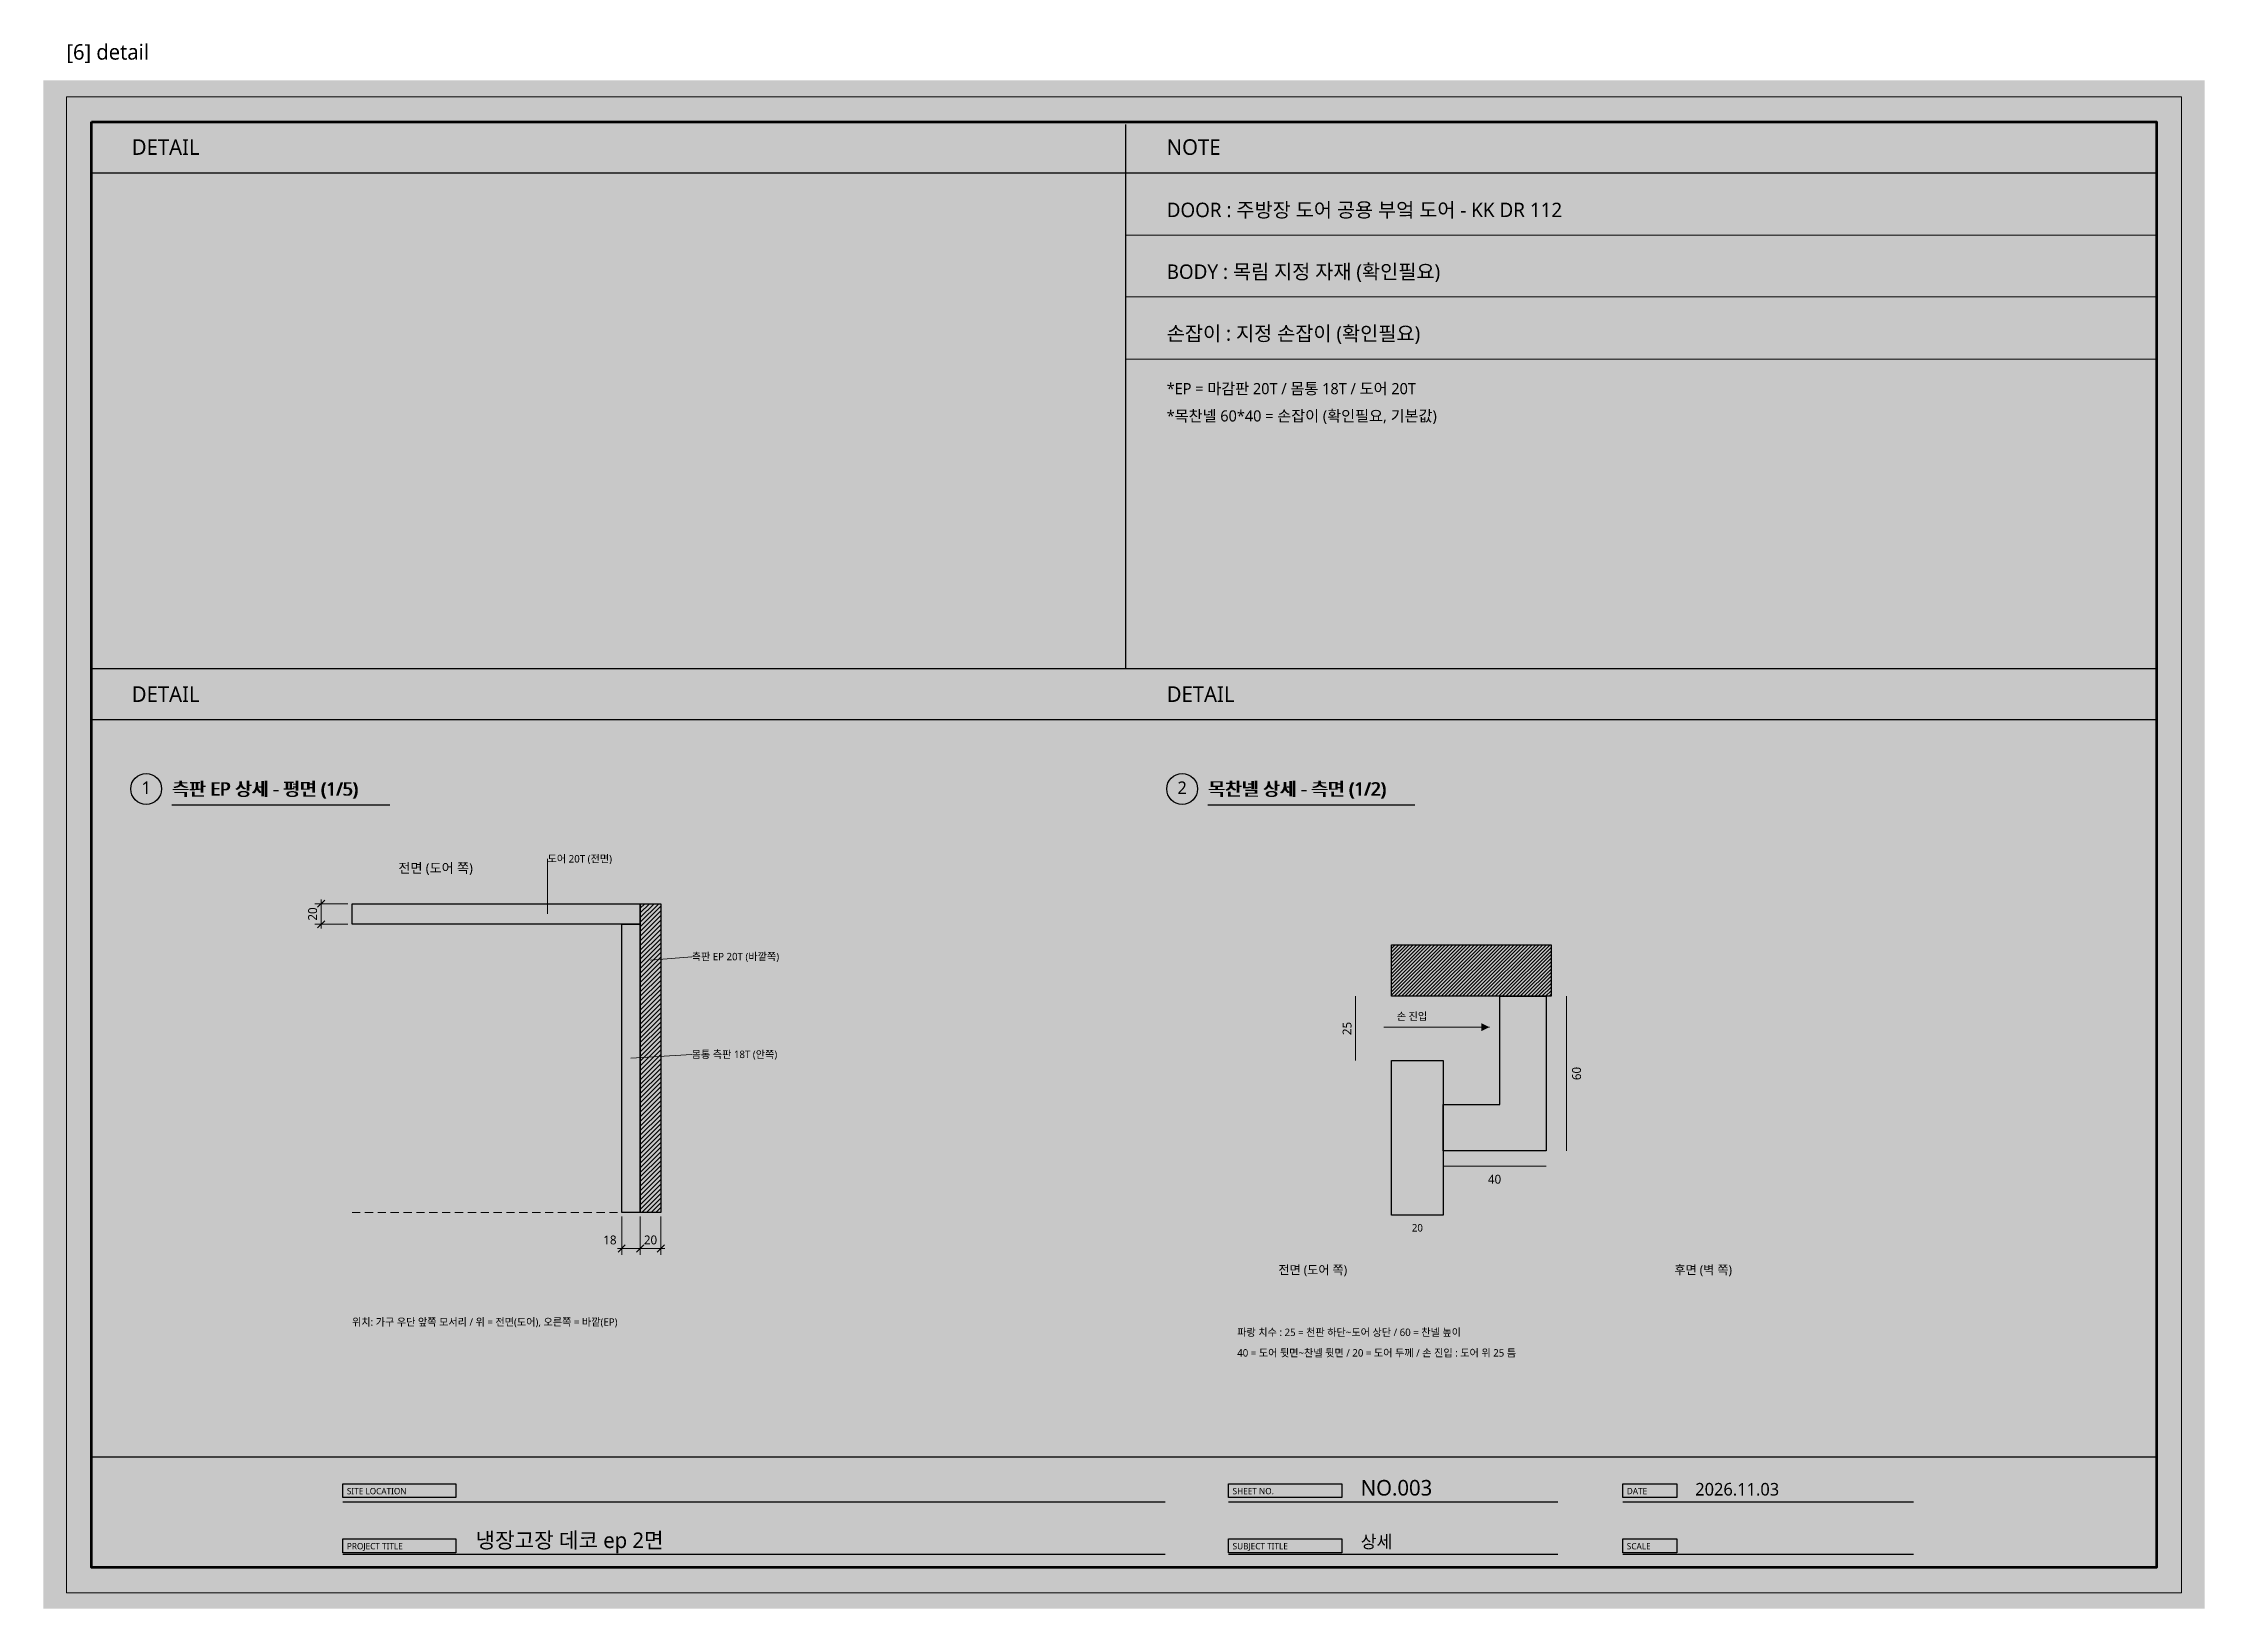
# Model space of a CAD drawing. Header units: millimetres. Extents: x 0 to 3420, y 0 to 304.
# Drawn here: x 2500 to 2920, y 0 to 304.2 of the extents above; entities that cross this region are included whole.
import ezdxf
from ezdxf.enums import TextEntityAlignment as Align

# ---------------------------------------------------------------- set-up
doc = ezdxf.new("R2010")
doc.units = ezdxf.units.MM
for name, color, linetype, lineweight, true_color in [('BG', 7, 'Continuous', 0, 0xffffff), ('DIM', 7, 'Continuous', 13, 0x969696), ('FRAME', 7, 'Continuous', 100, 0x000000), ('NOTE_BLUE', 7, 'Continuous', 9, 0x0000ff), ('NOTE_RED', 7, 'Continuous', 25, 0xde0038), ('OUTLINE', 7, 'Continuous', 25, 0x000000), ('SHEET_FRAME_INFO', 7, 'Continuous', 0, 0x5a5a5a), ('TEXT', 7, 'Continuous', 13, 0x000000), ('THIN', 7, 'Continuous', 5, 0x6e6e6e)]:
    doc.layers.add(name, color=color, linetype=linetype, lineweight=lineweight, true_color=true_color)
doc.styles.add('MALGUN', font='malgun.ttf')

msp = doc.modelspace()

# ---------------------------------------------------------------- linework, layer by layer
at = {"layer": 'BG', "lineweight": 0, "true_color": 0xffffff}
msp.add_solid([(2500, 0), (2920, 0), (2500, 297), (2920, 297)], dxfattribs=at)
at = {"layer": 'DIM', "lineweight": 13, "true_color": 0x969696}
for p, q in [((2559.2, 137), (2552.8, 137)), ((2554, 137.8), (2554, 132.2)), ((2559.2, 133), (2552.8, 133)), ((2612.4, 76.2), (2612.4, 68.8)), ((2616, 76.2), (2616, 68.8)), ((2620, 76.2), (2620, 68.8)), ((2611.6, 70), (2620.8, 70))]:
    msp.add_line(p, q, dxfattribs=at)
at = {"layer": 'DIM', "lineweight": 13, "true_color": 0x5a5a5a}
for p, q in [((2553.3, 136.3), (2554.7, 137.7)), ((2553.3, 132.3), (2554.7, 133.7)), ((2611.7, 69.3), (2613.1, 70.7)), ((2615.3, 69.3), (2616.7, 70.7)), ((2619.3, 69.3), (2620.7, 70.7))]:
    msp.add_line(p, q, dxfattribs=at)
at = {"layer": 'FRAME', "lineweight": 25, "true_color": 0x000000}
for p, q in [((2710.3, 288.4), (2710.3, 182.7)), ((2509.4, 279), (2910.6, 279)), ((2509.4, 182.7), (2910.6, 182.7)), ((2509.4, 172.8), (2910.6, 172.8)), ((2525, 156.2), (2567.336, 156.2)), ((2726.3, 156.2), (2766.512, 156.2)), ((2509.4, 29.5), (2910.6, 29.5))]:
    msp.add_line(p, q, dxfattribs=at)
at = {"layer": 'FRAME', "lineweight": 13, "true_color": 0x000000}
for p, q in [((2710.3, 266.9), (2910.6, 266.9)), ((2710.3, 254.9), (2910.6, 254.9)), ((2710.3, 242.8), (2910.6, 242.8))]:
    msp.add_line(p, q, dxfattribs=at)
msp.add_lwpolyline([(2504.5, 293.8), (2915.5, 293.8), (2915.5, 3.1), (2504.5, 3.1)], close=True, dxfattribs=at)
at = {"layer": 'FRAME', "lineweight": 100, "true_color": 0x000000}
msp.add_lwpolyline([(2509.4, 288.9), (2910.6, 288.9), (2910.6, 8), (2509.4, 8)], close=True, dxfattribs=at)
at = {"layer": 'FRAME', "lineweight": 0, "true_color": 0x555555}
for points in [[(2558.2, 24.3), (2580.2, 24.3), (2558.2, 21.6), (2580.2, 21.6)], [(2730.3, 24.3), (2752.3, 24.3), (2730.3, 21.6), (2752.3, 21.6)], [(2806.9, 24.3), (2817.4, 24.3), (2806.9, 21.6), (2817.4, 21.6)], [(2558.2, 13.6), (2580.2, 13.6), (2558.2, 10.9), (2580.2, 10.9)], [(2730.3, 13.6), (2752.3, 13.6), (2730.3, 10.9), (2752.3, 10.9)], [(2806.9, 13.6), (2817.4, 13.6), (2806.9, 10.9), (2817.4, 10.9)]]:
    msp.add_solid(points, dxfattribs=at)
at = {"layer": 'NOTE_BLUE', "lineweight": 9, "true_color": 0x0000ff}
for p, q in [((2598, 145.7), (2598, 135)), ((2626, 126.7), (2618, 126)), ((2755, 119), (2755, 106.5)), ((2796, 119), (2796, 89)), ((2760.5, 113), (2781, 113)), ((2626, 107.7), (2614.2, 107)), ((2772, 86), (2792, 86))]:
    msp.add_line(p, q, dxfattribs=at)
at = {"layer": 'OUTLINE', "lineweight": 25, "true_color": 0x000000}
for p, q in [((2558.2, 20.8), (2718, 20.8)), ((2730.3, 20.8), (2794.3, 20.8)), ((2806.9, 20.8), (2863.4, 20.8)), ((2558.2, 10.6), (2718, 10.6)), ((2730.3, 10.6), (2794.3, 10.6)), ((2806.9, 10.6), (2863.4, 10.6))]:
    msp.add_line(p, q, dxfattribs=at)
for points in [[(2560, 137), (2616, 137), (2616, 133), (2560, 133)], [(2616, 137), (2620, 137), (2620, 77), (2616, 77)], [(2612.4, 133), (2616, 133), (2616, 77), (2612.4, 77)], [(2762, 129), (2793, 129), (2793, 119), (2762, 119)], [(2783, 119), (2792, 119), (2792, 89), (2772, 89), (2772, 98), (2783, 98)], [(2762, 106.5), (2772, 106.5), (2772, 76.5), (2762, 76.5)], [(2558.2, 24.3), (2580.2, 24.3), (2580.2, 21.6), (2558.2, 21.6)], [(2730.3, 24.3), (2752.3, 24.3), (2752.3, 21.6), (2730.3, 21.6)], [(2806.9, 24.3), (2817.4, 24.3), (2817.4, 21.6), (2806.9, 21.6)], [(2558.2, 13.6), (2580.2, 13.6), (2580.2, 10.9), (2558.2, 10.9)], [(2730.3, 13.6), (2752.3, 13.6), (2752.3, 10.9), (2730.3, 10.9)], [(2806.9, 13.6), (2817.4, 13.6), (2817.4, 10.9), (2806.9, 10.9)]]:
    msp.add_lwpolyline(points, close=True, dxfattribs=at)
for centre in [(2520, 159.3), (2721.3, 159.3)]:
    msp.add_circle(centre, 3, dxfattribs=at)
at = {"layer": 'OUTLINE', "lineweight": 0, "true_color": 0x000000}
for points in [[(2565.7, 140), (2565, 150), (2562.9, 145.5)], [(2565.7, 140), (2567.1, 145.5), (2565, 150)], [(2565.7, 140), (2562.9, 145.5), (2564.3, 145.5)], [(2565.7, 140), (2564.3, 145.5), (2564.3, 140)], [(2565.7, 140), (2565.7, 145.5), (2567.1, 145.5)]]:
    msp.add_solid(points, dxfattribs=at)
at = {"layer": 'OUTLINE', "lineweight": 0, "true_color": 0xe1e1e1}
for points in [[(2568, 145.34), (2586.614, 145.34), (2568, 142.09), (2586.614, 142.09)], [(2739, 67.16), (2756.336, 67.16), (2739, 64.16), (2756.336, 64.16)], [(2815.944, 67.16), (2831, 67.16), (2815.944, 64.16), (2831, 64.16)]]:
    msp.add_solid(points, dxfattribs=at)
at = {"layer": 'OUTLINE', "lineweight": 0, "true_color": 0x0000ff}
msp.add_solid([(2781, 113), (2779.4, 113.8), (2779.4, 112.2)], dxfattribs=at)
at = {"layer": 'THIN', "lineweight": 5, "true_color": 0xa5a5a5}
for p, q in [((2616, 136.1), (2616.9, 137)), ((2616, 135.2), (2617.8, 137)), ((2616, 134.3), (2618.7, 137)), ((2616, 133.4), (2619.6, 137)), ((2616, 132.5), (2620, 136.5)), ((2616, 131.6), (2620, 135.6)), ((2616, 130.7), (2620, 134.7)), ((2616, 129.8), (2620, 133.8)), ((2616, 128.9), (2620, 132.9)), ((2616, 128), (2620, 132)), ((2616, 127.1), (2620, 131.1)), ((2616, 126.2), (2620, 130.2)), ((2616, 125.3), (2620, 129.3)), ((2616, 124.4), (2620, 128.4)), ((2616, 123.5), (2620, 127.5)), ((2616, 122.6), (2620, 126.6)), ((2762, 128.3), (2762.7, 129)), ((2762, 127.6), (2763.4, 129)), ((2762, 126.9), (2764.1, 129)), ((2762, 126.2), (2764.8, 129)), ((2762, 125.5), (2765.5, 129)), ((2762, 124.8), (2766.2, 129)), ((2762, 124.1), (2766.9, 129)), ((2762, 123.4), (2767.6, 129)), ((2762, 122.7), (2768.3, 129)), ((2762, 122), (2769, 129)), ((2762, 121.3), (2769.7, 129)), ((2762, 120.6), (2770.4, 129)), ((2762, 119.9), (2771.1, 129)), ((2762, 119.2), (2771.8, 129)), ((2762.5, 119), (2772.5, 129)), ((2763.2, 119), (2773.2, 129)), ((2763.9, 119), (2773.9, 129)), ((2764.6, 119), (2774.6, 129)), ((2765.3, 119), (2775.3, 129)), ((2766, 119), (2776, 129)), ((2766.7, 119), (2776.7, 129)), ((2767.4, 119), (2777.4, 129)), ((2768.1, 119), (2778.1, 129)), ((2768.8, 119), (2778.8, 129)), ((2769.5, 119), (2779.5, 129)), ((2770.2, 119), (2780.2, 129)), ((2770.9, 119), (2780.9, 129)), ((2771.6, 119), (2781.6, 129)), ((2772.3, 119), (2782.3, 129)), ((2773, 119), (2783, 129)), ((2773.7, 119), (2783.7, 129)), ((2774.4, 119), (2784.4, 129)), ((2775.1, 119), (2785.1, 129)), ((2775.8, 119), (2785.8, 129)), ((2776.5, 119), (2786.5, 129)), ((2777.2, 119), (2787.2, 129)), ((2777.9, 119), (2787.9, 129)), ((2778.6, 119), (2788.6, 129)), ((2779.3, 119), (2789.3, 129)), ((2780, 119), (2790, 129)), ((2780.7, 119), (2790.7, 129)), ((2781.4, 119), (2791.4, 129)), ((2782.1, 119), (2792.1, 129)), ((2782.8, 119), (2792.8, 129)), ((2783.5, 119), (2793, 128.5)), ((2784.2, 119), (2793, 127.8)), ((2784.9, 119), (2793, 127.1)), ((2785.6, 119), (2793, 126.4)), ((2616, 121.7), (2620, 125.7)), ((2616, 120.8), (2620, 124.8)), ((2616, 119.9), (2620, 123.9)), ((2616, 119), (2620, 123)), ((2616, 118.1), (2620, 122.1)), ((2786.3, 119), (2793, 125.7)), ((2787, 119), (2793, 125)), ((2787.7, 119), (2793, 124.3)), ((2788.4, 119), (2793, 123.6)), ((2789.1, 119), (2793, 122.9)), ((2789.8, 119), (2793, 122.2)), ((2616, 117.2), (2620, 121.2)), ((2616, 116.3), (2620, 120.3)), ((2616, 115.4), (2620, 119.4)), ((2616, 114.5), (2620, 118.5)), ((2790.5, 119), (2793, 121.5)), ((2791.2, 119), (2793, 120.8)), ((2791.9, 119), (2793, 120.1)), ((2792.6, 119), (2793, 119.4)), ((2616, 113.6), (2620, 117.6)), ((2616, 112.7), (2620, 116.7)), ((2616, 111.8), (2620, 115.8)), ((2616, 110.9), (2620, 114.9)), ((2616, 110), (2620, 114)), ((2616, 109.1), (2620, 113.1)), ((2616, 108.2), (2620, 112.2)), ((2616, 107.3), (2620, 111.3)), ((2616, 106.4), (2620, 110.4)), ((2616, 105.5), (2620, 109.5)), ((2616, 104.6), (2620, 108.6)), ((2616, 103.7), (2620, 107.7)), ((2616, 102.8), (2620, 106.8)), ((2616, 101.9), (2620, 105.9)), ((2616, 101), (2620, 105)), ((2616, 100.1), (2620, 104.1)), ((2616, 99.2), (2620, 103.2)), ((2616, 98.3), (2620, 102.3)), ((2616, 97.4), (2620, 101.4)), ((2616, 96.5), (2620, 100.5)), ((2616, 95.6), (2620, 99.6)), ((2616, 94.7), (2620, 98.7)), ((2616, 93.8), (2620, 97.8)), ((2616, 92.9), (2620, 96.9)), ((2616, 92), (2620, 96)), ((2616, 91.1), (2620, 95.1)), ((2616, 90.2), (2620, 94.2)), ((2616, 89.3), (2620, 93.3)), ((2616, 88.4), (2620, 92.4)), ((2616, 87.5), (2620, 91.5)), ((2616, 86.6), (2620, 90.6)), ((2616, 85.7), (2620, 89.7)), ((2616, 84.8), (2620, 88.8)), ((2616, 83.9), (2620, 87.9)), ((2616, 83), (2620, 87)), ((2616, 82.1), (2620, 86.1)), ((2616, 81.2), (2620, 85.2)), ((2616, 80.3), (2620, 84.3)), ((2616, 79.4), (2620, 83.4)), ((2616, 78.5), (2620, 82.5)), ((2616, 77.6), (2620, 81.6)), ((2616.3, 77), (2620, 80.7)), ((2617.2, 77), (2620, 79.8)), ((2618.1, 77), (2620, 78.9)), ((2619, 77), (2620, 78)), ((2619.9, 77), (2620, 77.1))]:
    msp.add_line(p, q, dxfattribs=at)
at = {"layer": 'THIN', "lineweight": 5, "true_color": 0x6e6e6e}
for p, q in [((2560, 77), (2561.6, 77)), ((2562.5, 77), (2564.1, 77)), ((2565, 77), (2566.6, 77)), ((2567.5, 77), (2569.1, 77)), ((2570, 77), (2571.6, 77)), ((2572.5, 77), (2574.1, 77)), ((2575, 77), (2576.6, 77)), ((2577.5, 77), (2579.1, 77)), ((2580, 77), (2581.6, 77)), ((2582.5, 77), (2584.1, 77)), ((2585, 77), (2586.6, 77)), ((2587.5, 77), (2589.1, 77)), ((2590, 77), (2591.6, 77)), ((2592.5, 77), (2594.1, 77)), ((2595, 77), (2596.6, 77)), ((2597.5, 77), (2599.1, 77)), ((2600, 77), (2601.6, 77)), ((2602.5, 77), (2604.1, 77)), ((2605, 77), (2606.6, 77)), ((2607.5, 77), (2609.1, 77)), ((2610, 77), (2611.6, 77)), ((2612.5, 77), (2614.1, 77)), ((2615, 77), (2616.6, 77)), ((2617.5, 77), (2619.1, 77))]:
    msp.add_line(p, q, dxfattribs=at)

# ---------------------------------------------------------------- texts
at = {"layer": 'NOTE_BLUE', "true_color": 0x0000ff, "style": 'MALGUN'}
for s, height, p in [('*EP = 마감판 20T / 몸통 18T / 도어 20T', 2.16, (2718.3, 236)), ('도어 20T (전면)', 1.44, (2598, 145)), ('측판 EP 20T (바깥쪽)', 1.44, (2626, 126)), ('손 진입', 1.44, (2763, 114.4)), ('몸통 측판 18T (안쪽)', 1.44, (2626, 107)), ('파랑 치수 : 25 = 천판 하단~도어 상단 / 60 = 찬넬 높이', 1.44, (2732, 53)), ('40 = 도어 뒷면~찬넬 뒷면 / 20 = 도어 두께 / 손 진입 : 도어 위 25 틈', 1.44, (2732, 49))]:
    msp.add_text(s, height=height, dxfattribs=at).set_placement(p)
for s, p in [('25', (2754.2, 112.75)), ('60', (2798.8, 104))]:
    msp.add_text(s, height=1.728, rotation=90, dxfattribs=at).set_placement(p, align=Align.CENTER)
for s, height, p in [('40', 1.728, (2782, 82.6)), ('20', 1.44, (2767, 73.3))]:
    msp.add_text(s, height=height, dxfattribs=at).set_placement(p, align=Align.CENTER)
at = {"layer": 'NOTE_RED', "true_color": 0xde0038, "style": 'MALGUN'}
for s, height, p in [('손잡이 : 지정 손잡이 (확인필요)', 2.808, (2718.3, 246.4)), ('*목찬넬 60*40 = 손잡이 (확인필요, 기본값)', 2.16, (2718.3, 230.7))]:
    msp.add_text(s, height=height, dxfattribs=at).set_placement(p)
at = {"layer": 'SHEET_FRAME_INFO', "true_color": 0x5a5a5a, "style": 'MALGUN'}
msp.add_text('[6] detail', height=3, dxfattribs=at).set_placement((2504.5, 301))
at = {"layer": 'TEXT', "true_color": 0x000000, "style": 'MALGUN'}
for s, height, p in [('DETAIL', 3.024, (2517.2, 282.5)), ('NOTE', 3.024, (2718.3, 282.5)), ('DOOR : 주방장 도어^J공용 부엌 도어 - KK DR 112', 2.808, (2718.3, 270.4)), ('BODY : 목림 지정 자재 (확인필요)', 2.808, (2718.3, 258.4)), ('DETAIL', 3.024, (2517.2, 176.2)), ('DETAIL', 3.024, (2718.3, 176.2)), ('측판 EP 상세 - 평면 (1/5)', 2.592, (2525, 158)), ('측판 EP 상세 - 평면 (1/5)', 2.592, (2525.2, 158)), ('목찬넬 상세 - 측면 (1/2)', 2.592, (2726.3, 158)), ('목찬넬 상세 - 측면 (1/2)', 2.592, (2726.5, 158)), ('전면 (도어 쪽)', 1.872, (2569, 143)), ('전면 (도어 쪽)', 1.728, (2740, 65)), ('후면 (벽 쪽)', 1.728, (2816.944, 65)), ('위치: 가구 우단 앞쪽 모서리 / 위 = 전면(도어), 오른쪽 = 바깥(EP)', 1.44, (2560, 55)), ('NO.003', 3.024, (2756, 22)), ('2026.11.03', 2.448, (2821, 22)), ('냉장고장 데코 ep 2면', 3.024, (2584, 11.8)), ('상세', 2.448, (2756, 11.8))]:
    msp.add_text(s, height=height, dxfattribs=at).set_placement(p)
for s, height, p in [('1', 2.448, (2520, 158.3)), ('2', 2.448, (2721.3, 158.3)), ('18', 1.728, (2610.112, 70.8)), ('20', 1.728, (2618, 70.8))]:
    msp.add_text(s, height=height, dxfattribs=at).set_placement(p, align=Align.CENTER)
msp.add_text('20', height=1.728, rotation=90, dxfattribs=at).set_placement((2553.2, 135), align=Align.CENTER)
at = {"layer": 'TEXT', "true_color": 0xffffff, "style": 'MALGUN'}
for s, p in [('SITE LOCATION', (2559, 22.25)), ('SHEET NO.', (2731.1, 22.25)), ('DATE', (2807.7, 22.25)), ('PROJECT TITLE', (2559, 11.55)), ('SUBJECT TITLE', (2731.1, 11.55)), ('SCALE', (2807.7, 11.55))]:
    msp.add_text(s, height=1.224, dxfattribs=at).set_placement(p)

doc.saveas('drawing.dxf')
